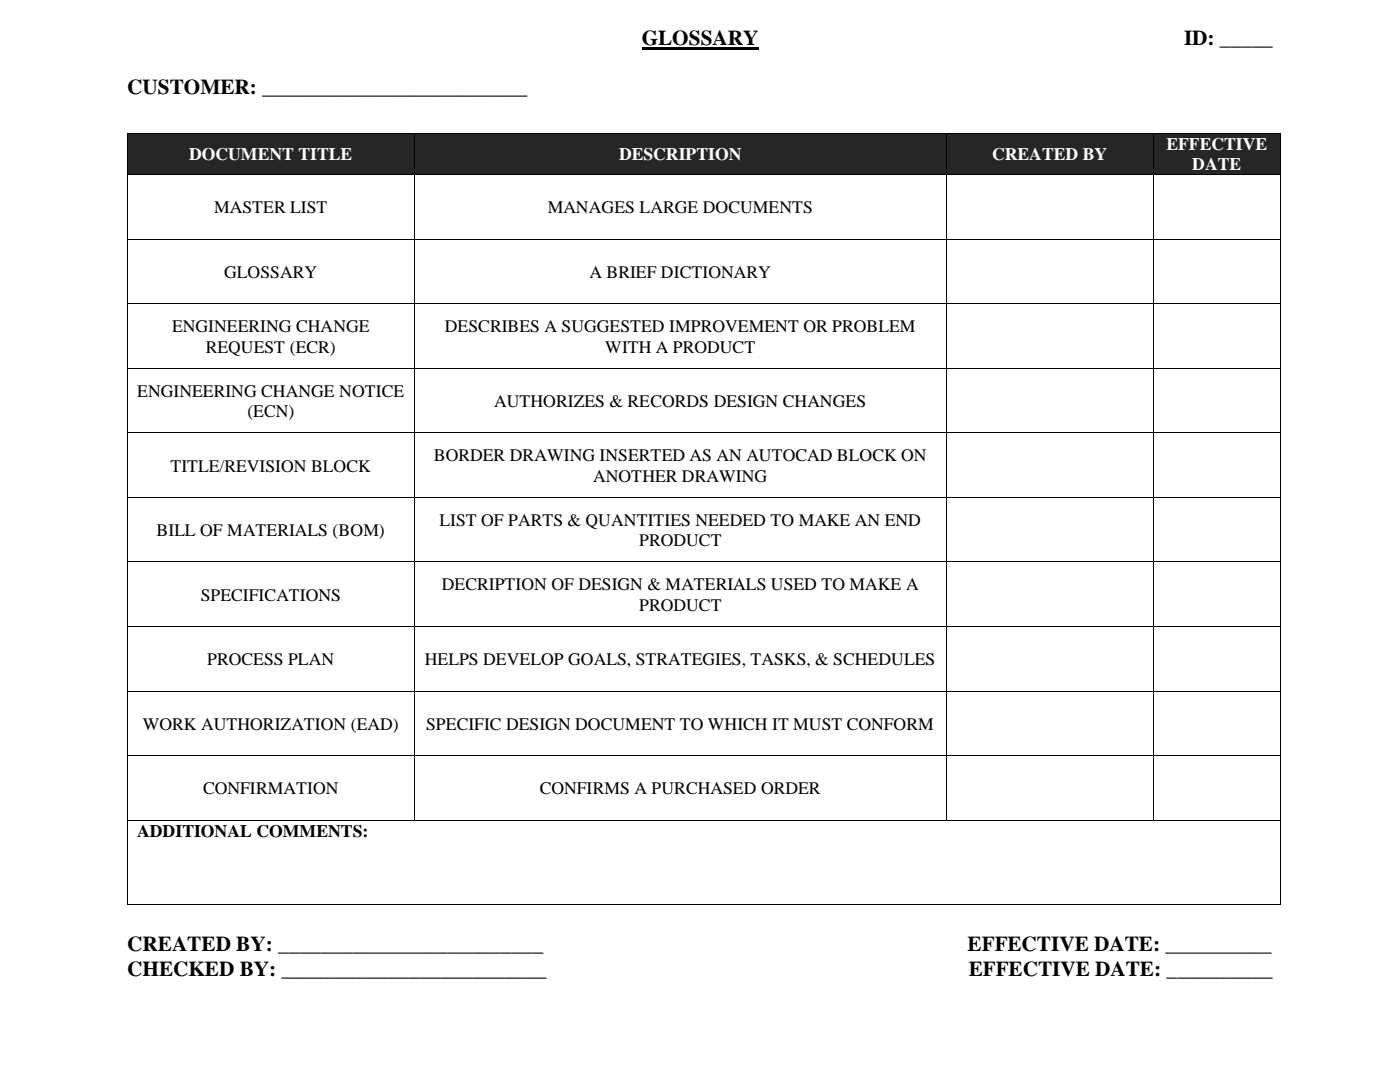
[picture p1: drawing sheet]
<svg xmlns="http://www.w3.org/2000/svg" width="279mm" height="216mm" viewBox="0 0 279 216" stroke-linecap="round" stroke-linejoin="round" font-family="sans-serif">
<defs><g id="words">
<g font-size="4.2">
<text x="128.1" y="9">GLOSSARY</text>
<text x="236.3" y="9">ID: _____</text>
<text x="25.4" y="18.8">CUSTOMER: _________________________</text>
<text x="25.4" y="189.8">CREATED BY: _________________________</text>
<text x="193.1" y="189.8">EFFECTIVE DATE: __________</text>
<text x="25.4" y="194.7">CHECKED BY: _________________________</text>
<text x="193.3" y="194.7">EFFECTIVE DATE: __________</text>
</g>
<g font-size="3.5" fill="#fff">
<text x="232.8" y="29.9">EFFECTIVE</text>
<text x="37.7" y="32">DOCUMENT TITLE</text>
<text x="123.5" y="32">DESCRIPTION</text>
<text x="198" y="32">CREATED BY</text>
<text x="237.9" y="34">DATE</text>
</g>
<g font-size="3.5">
<text x="42.7" y="42.6">MASTER LIST</text>
<text x="109.3" y="42.6">MANAGES LARGE DOCUMENTS</text>
<text x="44.8" y="55.4">GLOSSARY</text>
<text x="117.7" y="55.4">A BRIEF DICTIONARY</text>
<text x="34.3" y="66.3">ENGINEERING CHANGE</text>
<text x="41.1" y="70.4">REQUEST (ECR)</text>
<text x="88.8" y="66.3">DESCRIBES A SUGGESTED IMPROVEMENT OR PROBLEM</text>
<text x="120.8" y="70.4">WITH A PRODUCT</text>
<text x="27.4" y="79.2">ENGINEERING CHANGE NOTICE</text>
<text x="49.4" y="83.2">(ECN)</text>
<text x="98.7" y="81.2">AUTHORIZES &amp; RECORDS DESIGN CHANGES</text>
<text x="34" y="94.1">TITLE/REVISION BLOCK</text>
<text x="86.6" y="92.1">BORDER DRAWING INSERTED AS AN AUTOCAD BLOCK ON</text>
<text x="118.4" y="96.1">ANOTHER DRAWING</text>
<text x="31.3" y="107">BILL OF MATERIALS (BOM)</text>
<text x="87.7" y="104.9">LIST OF PARTS &amp; QUANTITIES NEEDED TO MAKE AN END</text>
<text x="127.6" y="109">PRODUCT</text>
<text x="40.1" y="119.8">SPECIFICATIONS</text>
<text x="88.2" y="117.8">DECRIPTION OF DESIGN &amp; MATERIALS USED TO MAKE A</text>
<text x="127.6" y="121.9">PRODUCT</text>
<text x="41.4" y="132.7">PROCESS PLAN</text>
<text x="84.8" y="132.7">HELPS DEVELOP GOALS, STRATEGIES, TASKS, &amp; SCHEDULES</text>
<text x="28.5" y="145.6">WORK AUTHORIZATION (EAD)</text>
<text x="85.1" y="145.6">SPECIFIC DESIGN DOCUMENT TO WHICH IT MUST CONFORM</text>
<text x="40.5" y="158.5">CONFIRMATION</text>
<text x="107.7" y="158.5">CONFIRMS A PURCHASED ORDER</text>
<text x="27.4" y="167">ADDITIONAL COMMENTS:</text>
</g>
</g></defs>
<path d="M128.1 9.7h23.3" fill="none" stroke="#000" stroke-width=".42"/>
<g fill="#262626">
<path d="M25.6 26.7h57v8.1h-57z" fill-rule="evenodd"/>
<path d="M27.4 28.7h53.3v4h-53.3z" fill-rule="evenodd"/>
<path d="M82.7 26.7h106.1v8.1h-106.1z" fill-rule="evenodd"/>
<path d="M84.5 28.7h102.5v4h-102.5z" fill-rule="evenodd"/>
<path d="M189 26.7h41v8.1h-41z" fill-rule="evenodd"/>
<path d="M190.8 28.7h37.4v4h-37.4z" fill-rule="evenodd"/>
<path d="M230.2 26.7h25.3v8.1h-25.3z" fill-rule="evenodd"/>
<path d="M232 26.7h21.7v4h-21.7z" fill-rule="evenodd"/>
<path d="M232 30.7h21.7v4.1h-21.7z" fill-rule="evenodd"/>
</g>
<g fill="#000">
<path d="M25.4 26.5h.2v.1h-.2z" fill-rule="evenodd"/>
<path d="M25.4 26.5h.2v.1h-.2z" fill-rule="evenodd"/>
<path d="M25.4 34.8h.2v.1h-.2z" fill-rule="evenodd"/>
<path d="M82.6 26.5h.1v.1h-.1z" fill-rule="evenodd"/>
<path d="M82.6 34.8h.1v.1h-.1z" fill-rule="evenodd"/>
<path d="M188.9 26.5h.1v.1h-.1z" fill-rule="evenodd"/>
<path d="M188.9 34.8h.1v.1h-.1z" fill-rule="evenodd"/>
<path d="M230 26.5h.2v.1h-.2z" fill-rule="evenodd"/>
<path d="M230 34.8h.2v.1h-.2z" fill-rule="evenodd"/>
<path d="M255.6 26.5h.1v.1h-.1z" fill-rule="evenodd"/>
<path d="M255.6 26.5h.1v.1h-.1z" fill-rule="evenodd"/>
<path d="M255.6 34.8h.1v.1h-.1z" fill-rule="evenodd"/>
<path d="M25.4 47.6h.2v.2h-.2z" fill-rule="evenodd"/>
<path d="M82.6 47.6h.1v.2h-.1z" fill-rule="evenodd"/>
<path d="M188.9 47.6h.1v.2h-.1z" fill-rule="evenodd"/>
<path d="M230 47.6h.2v.2h-.2z" fill-rule="evenodd"/>
<path d="M255.6 47.6h.1v.2h-.1z" fill-rule="evenodd"/>
<path d="M25.4 60.5h.2v.2h-.2z" fill-rule="evenodd"/>
<path d="M25.4 73.4h.2v.2h-.2z" fill-rule="evenodd"/>
<path d="M82.6 60.5h.1v.2h-.1z" fill-rule="evenodd"/>
<path d="M82.6 73.4h.1v.2h-.1z" fill-rule="evenodd"/>
<path d="M188.9 60.5h.1v.2h-.1z" fill-rule="evenodd"/>
<path d="M188.9 73.4h.1v.2h-.1z" fill-rule="evenodd"/>
<path d="M230 60.5h.2v.2h-.2z" fill-rule="evenodd"/>
<path d="M230 73.4h.2v.2h-.2z" fill-rule="evenodd"/>
<path d="M255.6 60.5h.1v.2h-.1z" fill-rule="evenodd"/>
<path d="M255.6 73.4h.1v.2h-.1z" fill-rule="evenodd"/>
<path d="M25.4 86.3h.2v.2h-.2z" fill-rule="evenodd"/>
<path d="M25.4 99.2h.2v.1h-.2z" fill-rule="evenodd"/>
<path d="M82.6 86.3h.1v.2h-.1z" fill-rule="evenodd"/>
<path d="M82.6 99.2h.1v.1h-.1z" fill-rule="evenodd"/>
<path d="M188.9 86.3h.1v.2h-.1z" fill-rule="evenodd"/>
<path d="M188.9 99.2h.1v.1h-.1z" fill-rule="evenodd"/>
<path d="M230 86.3h.2v.2h-.2z" fill-rule="evenodd"/>
<path d="M230 99.2h.2v.1h-.2z" fill-rule="evenodd"/>
<path d="M255.6 86.3h.1v.2h-.1z" fill-rule="evenodd"/>
<path d="M255.6 99.2h.1v.1h-.1z" fill-rule="evenodd"/>
<path d="M25.4 112h.2v.2h-.2z" fill-rule="evenodd"/>
<path d="M82.6 112h.1v.2h-.1z" fill-rule="evenodd"/>
<path d="M188.9 112h.1v.2h-.1z" fill-rule="evenodd"/>
<path d="M230 112h.2v.2h-.2z" fill-rule="evenodd"/>
<path d="M255.6 112h.1v.2h-.1z" fill-rule="evenodd"/>
<path d="M25.4 124.9h.2v.2h-.2z" fill-rule="evenodd"/>
<path d="M25.4 137.8h.2v.2h-.2z" fill-rule="evenodd"/>
<path d="M82.6 124.9h.1v.2h-.1z" fill-rule="evenodd"/>
<path d="M82.6 137.8h.1v.2h-.1z" fill-rule="evenodd"/>
<path d="M188.9 124.9h.1v.2h-.1z" fill-rule="evenodd"/>
<path d="M188.9 137.8h.1v.2h-.1z" fill-rule="evenodd"/>
<path d="M230 124.9h.2v.2h-.2z" fill-rule="evenodd"/>
<path d="M230 137.8h.2v.2h-.2z" fill-rule="evenodd"/>
<path d="M255.6 124.9h.1v.2h-.1z" fill-rule="evenodd"/>
<path d="M255.6 137.8h.1v.2h-.1z" fill-rule="evenodd"/>
<path d="M25.4 150.7h.2v.2h-.2z" fill-rule="evenodd"/>
<path d="M82.6 150.7h.1v.2h-.1z" fill-rule="evenodd"/>
<path d="M188.9 150.7h.1v.2h-.1z" fill-rule="evenodd"/>
<path d="M230 150.7h.2v.2h-.2z" fill-rule="evenodd"/>
<path d="M255.6 150.7h.1v.2h-.1z" fill-rule="evenodd"/>
<path d="M25.4 163.6h.2v.1h-.2z" fill-rule="evenodd"/>
<path d="M82.6 163.6h.1v.1h-.1z" fill-rule="evenodd"/>
<path d="M188.9 163.6h.1v.1h-.1z" fill-rule="evenodd"/>
<path d="M230 163.6h.2v.1h-.2z" fill-rule="evenodd"/>
<path d="M255.6 163.6h.1v.1h-.1z" fill-rule="evenodd"/>
<path d="M25.4 180.5h.2v.1h-.2z" fill-rule="evenodd"/>
<path d="M25.4 180.5h.2v.1h-.2z" fill-rule="evenodd"/>
<path d="M255.6 180.5h.1v.1h-.1z" fill-rule="evenodd"/>
<path d="M255.6 180.5h.1v.1h-.1z" fill-rule="evenodd"/>
</g>
<g fill="none" stroke="#000" stroke-width=".2">
<path d="M25.5 26.6v8.2M25.5 34.9v12.7M25.6 26.6h57M25.6 34.8h57M82.6 26.6v8.2M82.6 34.9v12.7M82.7 26.6h106.2M82.7 34.8h106.2M189 26.6v8.2M189 34.9v12.7M189 26.6h41M189 34.8h41"/>
<path d="M230.1 26.6v8.2M230.1 34.9v12.7M230.2 26.6h25.4M230.2 34.8h25.4M255.6 26.6v8.2M255.6 34.9v12.7M25.5 47.8v12.7M25.6 47.7h57M82.6 47.8v12.7M82.7 47.7h106.2M189 47.8v12.7M189 47.7h41"/>
<path d="M230.1 47.8v12.7M230.2 47.7h25.4M255.6 47.8v12.7M25.5 60.7v12.7M25.5 73.6v12.7M25.6 60.6h57M25.6 73.5h57M82.6 60.7v12.7M82.6 73.6v12.7M82.7 60.6h106.2M82.7 73.5h106.2M189 60.7v12.7"/>
<path d="M189 73.6v12.7M189 60.6h41M189 73.5h41M230.1 60.7v12.7M230.1 73.6v12.7M230.2 60.6h25.4M230.2 73.5h25.4M255.6 60.7v12.7M255.6 73.6v12.7M25.5 86.5v12.7M25.5 99.3v12.7M25.6 86.4h57"/>
<path d="M25.6 99.2h57M82.6 86.5v12.7M82.6 99.3v12.7M82.7 86.4h106.2M82.7 99.2h106.2M189 86.5v12.7M189 99.3v12.7M189 86.4h41M189 99.2h41M230.1 86.5v12.7M230.1 99.3v12.7M230.2 86.4h25.4"/>
<path d="M230.2 99.2h25.4M255.6 86.5v12.7M255.6 99.3v12.7M25.5 112.2v12.7M25.6 112.1h57M82.6 112.2v12.7M82.7 112.1h106.2M189 112.2v12.7M189 112.1h41M230.1 112.2v12.7M230.2 112.1h25.4M255.6 112.2v12.7"/>
<path d="M25.5 125.1v12.7M25.5 138v12.7M25.6 125h57M25.6 137.9h57M82.6 125.1v12.7M82.6 138v12.7M82.7 125h106.2M82.7 137.9h106.2M189 125.1v12.7M189 138v12.7M189 125h41M189 137.9h41"/>
<path d="M230.1 125.1v12.7M230.1 138v12.7M230.2 125h25.4M230.2 137.9h25.4M255.6 125.1v12.7M255.6 138v12.7M25.5 150.9v12.7M25.6 150.8h57M82.6 150.9v12.7M82.7 150.8h106.2M189 150.9v12.7M189 150.8h41"/>
<path d="M230.1 150.9v12.7M230.2 150.8h25.4M255.6 150.9v12.7M25.5 163.7v16.8M25.6 163.7h57M82.7 163.7h106.2M189 163.7h41M230.2 163.7h25.4M255.6 163.7v16.8M25.6 180.5h230"/>
</g>
<use href="#words"/>
</svg>
